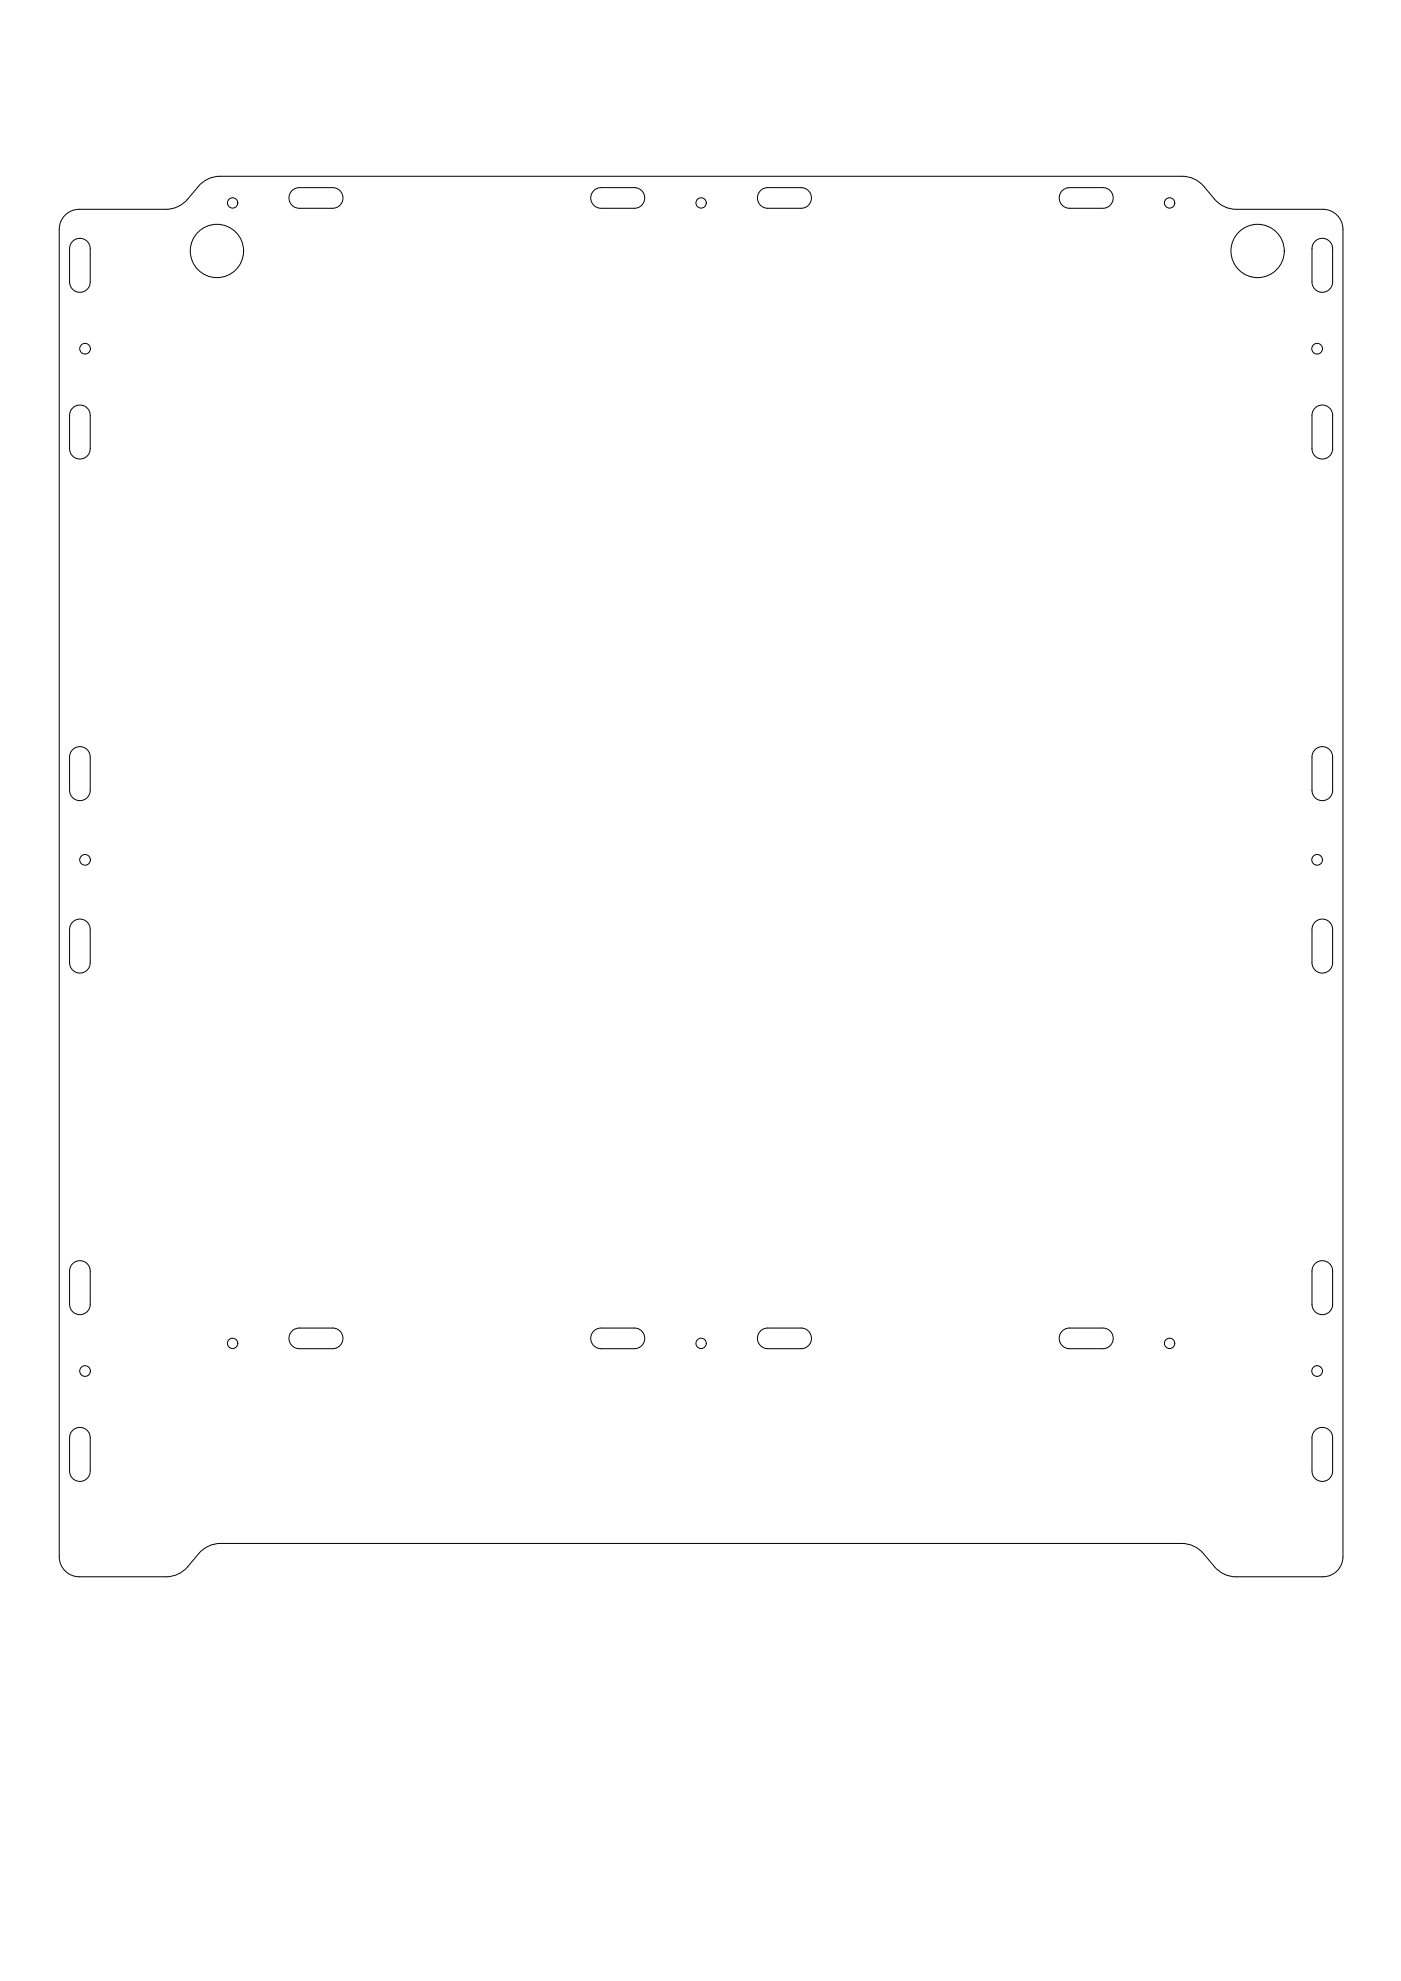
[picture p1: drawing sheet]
<svg xmlns="http://www.w3.org/2000/svg" width="420mm" height="594mm" viewBox="0 0 420 594" stroke-linecap="round" stroke-linejoin="round" font-family="sans-serif">
<!-- layer: 0 -->
<g fill="none" stroke="#000" stroke-width=".3">
<path d="M56.3 59.7a8.5 8.5 0 0 1-6.5 3.1h-26a6 6 0 0 0-6 6v398.1a6 6 0 0 0 6 6h26a8.5 8.5 0 0 0 6.5-3.1l3.3-3.9a8.5 8.5 0 0 1 6.5-3h288.3a8.5 8.5 0 0 1 6.5 3l3.3 3.9a8.5 8.5 0 0 0 6.5 3.1h26.1a6 6 0 0 0 5.9-6l.1-398.1a6 6 0 0 0-6.1-6h-25.9a8.5 8.5 0 0 1-6.6-3.1l-3.2-3.8a8.5 8.5 0 0 0-6.5-3h-288.5a8.5 8.5 0 0 0-6.5 3l-3.2 3.8M87.8 57l1.2-.6 .8-.1h10a3.1 3.1 0 0 1 3.1 3.1 3.1 3.1 0 0 1-3.1 3.1h-10a3.1 3.1 0 0 1-3-2.1 3.1 3.1 0 0 1 1-3.4zM178.3 57l1.2-.6 .8-.1h10a3.1 3.1 0 0 1 3.1 3.1 3.1 3.1 0 0 1-3.1 3.1h-10a3.1 3.1 0 0 1-3-2.1 3.1 3.1 0 0 1 1-3.4zM240.3 56.3a3.1 3.1 0 0 1 3 3.1 3.1 3.1 0 0 1-3 3.1M240.3 56.3h-10a3.1 3.1 0 0 0-3.1 3.1 3.1 3.1 0 0 0 3.1 3.1h10M318.8 57l1.2-.6 .8-.1h10a3.1 3.1 0 0 1 3 3.1 3.1 3.1 0 0 1-3 3.1h-10a3.1 3.1 0 0 1-3-2.1 3.1 3.1 0 0 1 1-3.4zM22 72.1a3.1 3.1 0 0 1 3.3-.3 3.1 3.1 0 0 1 1.8 2.8v10a3.1 3.1 0 0 1-3.1 3.1 3.1 3.1 0 0 1-3.1-3.1v-10a3.1 3.1 0 0 1 1.1-2.5zM394.6 72.1a3.1 3.1 0 0 1 3.3-.3 3.1 3.1 0 0 1 1.8 2.8v10a3.1 3.1 0 0 1-3.1 3.1 3.1 3.1 0 0 1-3.1-3.1v-10a3.1 3.1 0 0 1 1.1-2.5zM22 122.1a3.1 3.1 0 0 1 3.3-.3 3.1 3.1 0 0 1 1.8 2.8v10a3.1 3.1 0 0 1-3.1 3.1 3.1 3.1 0 0 1-3.1-3.1v-10a3.1 3.1 0 0 1 1.1-2.5zM394.6 122.1a3.1 3.1 0 0 1 3.3-.3 3.1 3.1 0 0 1 1.8 2.8v10a3.1 3.1 0 0 1-3.1 3.1 3.1 3.1 0 0 1-3.1-3.1v-10a3.1 3.1 0 0 1 1.1-2.5zM22 224.6a3.1 3.1 0 0 1 3.3-.4 3.1 3.1 0 0 1 1.8 2.8v10a3.1 3.1 0 0 1-3.1 3.1 3.1 3.1 0 0 1-3.1-3.1v-10a3.1 3.1 0 0 1 1.1-2.4zM394.6 224.6a3.1 3.1 0 0 1 3.3-.4 3.1 3.1 0 0 1 1.8 2.8v10a3.1 3.1 0 0 1-3.1 3.1 3.1 3.1 0 0 1-3.1-3.1v-10a3.1 3.1 0 0 1 1.1-2.4z"/>
<path d="M20.9 278.7v10a3.1 3.1 0 0 0 3.1 3.1 3.1 3.1 0 0 0 3.1-3.1v-10M20.9 278.7a3.1 3.1 0 0 1 3.1-3.1 3.1 3.1 0 0 1 3.1 3.1M393.5 278.7a3.1 3.1 0 0 1 3.1-3.1 3.1 3.1 0 0 1 3.1 3.1M393.5 278.7v10a3.1 3.1 0 0 0 3.1 3.1 3.1 3.1 0 0 0 3.1-3.1v-10M22 378.7a3.1 3.1 0 0 1 3.3-.3 3.1 3.1 0 0 1 1.8 2.8v10a3.1 3.1 0 0 1-3.1 3.1 3.1 3.1 0 0 1-3.1-3.1v-10a3.1 3.1 0 0 1 1.1-2.5zM394.6 378.7a3.1 3.1 0 0 1 3.3-.3 3.1 3.1 0 0 1 1.8 2.8v10a3.1 3.1 0 0 1-3.1 3.1 3.1 3.1 0 0 1-3.1-3.1v-10a3.1 3.1 0 0 1 1.1-2.5zM87.8 398.9l1.2-.6h.8h10a3.1 3.1 0 0 1 3.1 3.1 3.1 3.1 0 0 1-3.1 3.1h-10a3.1 3.1 0 0 1-3-2.1 3.1 3.1 0 0 1 1-3.5zM177.8 399.4a3.1 3.1 0 0 1 2.5-1.1h10a3.1 3.1 0 0 1 3.1 3.1 3.1 3.1 0 0 1-3.1 3.1h-10a3.1 3.1 0 0 1-2.8-1.8 3.1 3.1 0 0 1 .3-3.3zM240.3 398.3a3.1 3.1 0 0 1 3 3.1 3.1 3.1 0 0 1-3 3.1M240.3 398.3h-10a3.1 3.1 0 0 0-3.1 3.1 3.1 3.1 0 0 0 3.1 3.1h10M318.8 398.9l1.2-.6h.8h10a3.1 3.1 0 0 1 3 3.1 3.1 3.1 0 0 1-3 3.1h-10a3.1 3.1 0 0 1-3-2.1 3.1 3.1 0 0 1 1-3.5zM22 428.7a3.1 3.1 0 0 1 3.3-.3 3.1 3.1 0 0 1 1.8 2.8v10a3.1 3.1 0 0 1-3.1 3.1 3.1 3.1 0 0 1-3.1-3.1v-10a3.1 3.1 0 0 1 1.1-2.5z"/>
<path d="M394.6 428.7a3.1 3.1 0 0 1 3.3-.3 3.1 3.1 0 0 1 1.8 2.8v10a3.1 3.1 0 0 1-3.1 3.1 3.1 3.1 0 0 1-3.1-3.1v-10a3.1 3.1 0 0 1 1.1-2.5z"/>
<circle cx="65.1" cy="75.3" r="8"/>
<circle cx="69.8" cy="60.9" r="1.55"/>
<circle cx="210.3" cy="60.9" r="1.55"/>
<circle cx="350.8" cy="60.9" r="1.55"/>
<circle cx="377.2" cy="75.3" r="8"/>
<circle cx="25.5" cy="104.6" r="1.6"/>
<circle cx="395" cy="104.6" r="1.6"/>
<circle cx="25.5" cy="257.9" r="1.6"/>
<circle cx="395" cy="257.9" r="1.6"/>
<circle cx="25.5" cy="411.2" r="1.6"/>
<circle cx="69.8" cy="402.9" r="1.55"/>
<circle cx="210.3" cy="402.9" r="1.55"/>
<circle cx="350.8" cy="402.9" r="1.55"/>
<circle cx="395" cy="411.2" r="1.6"/>
</g>
</svg>
